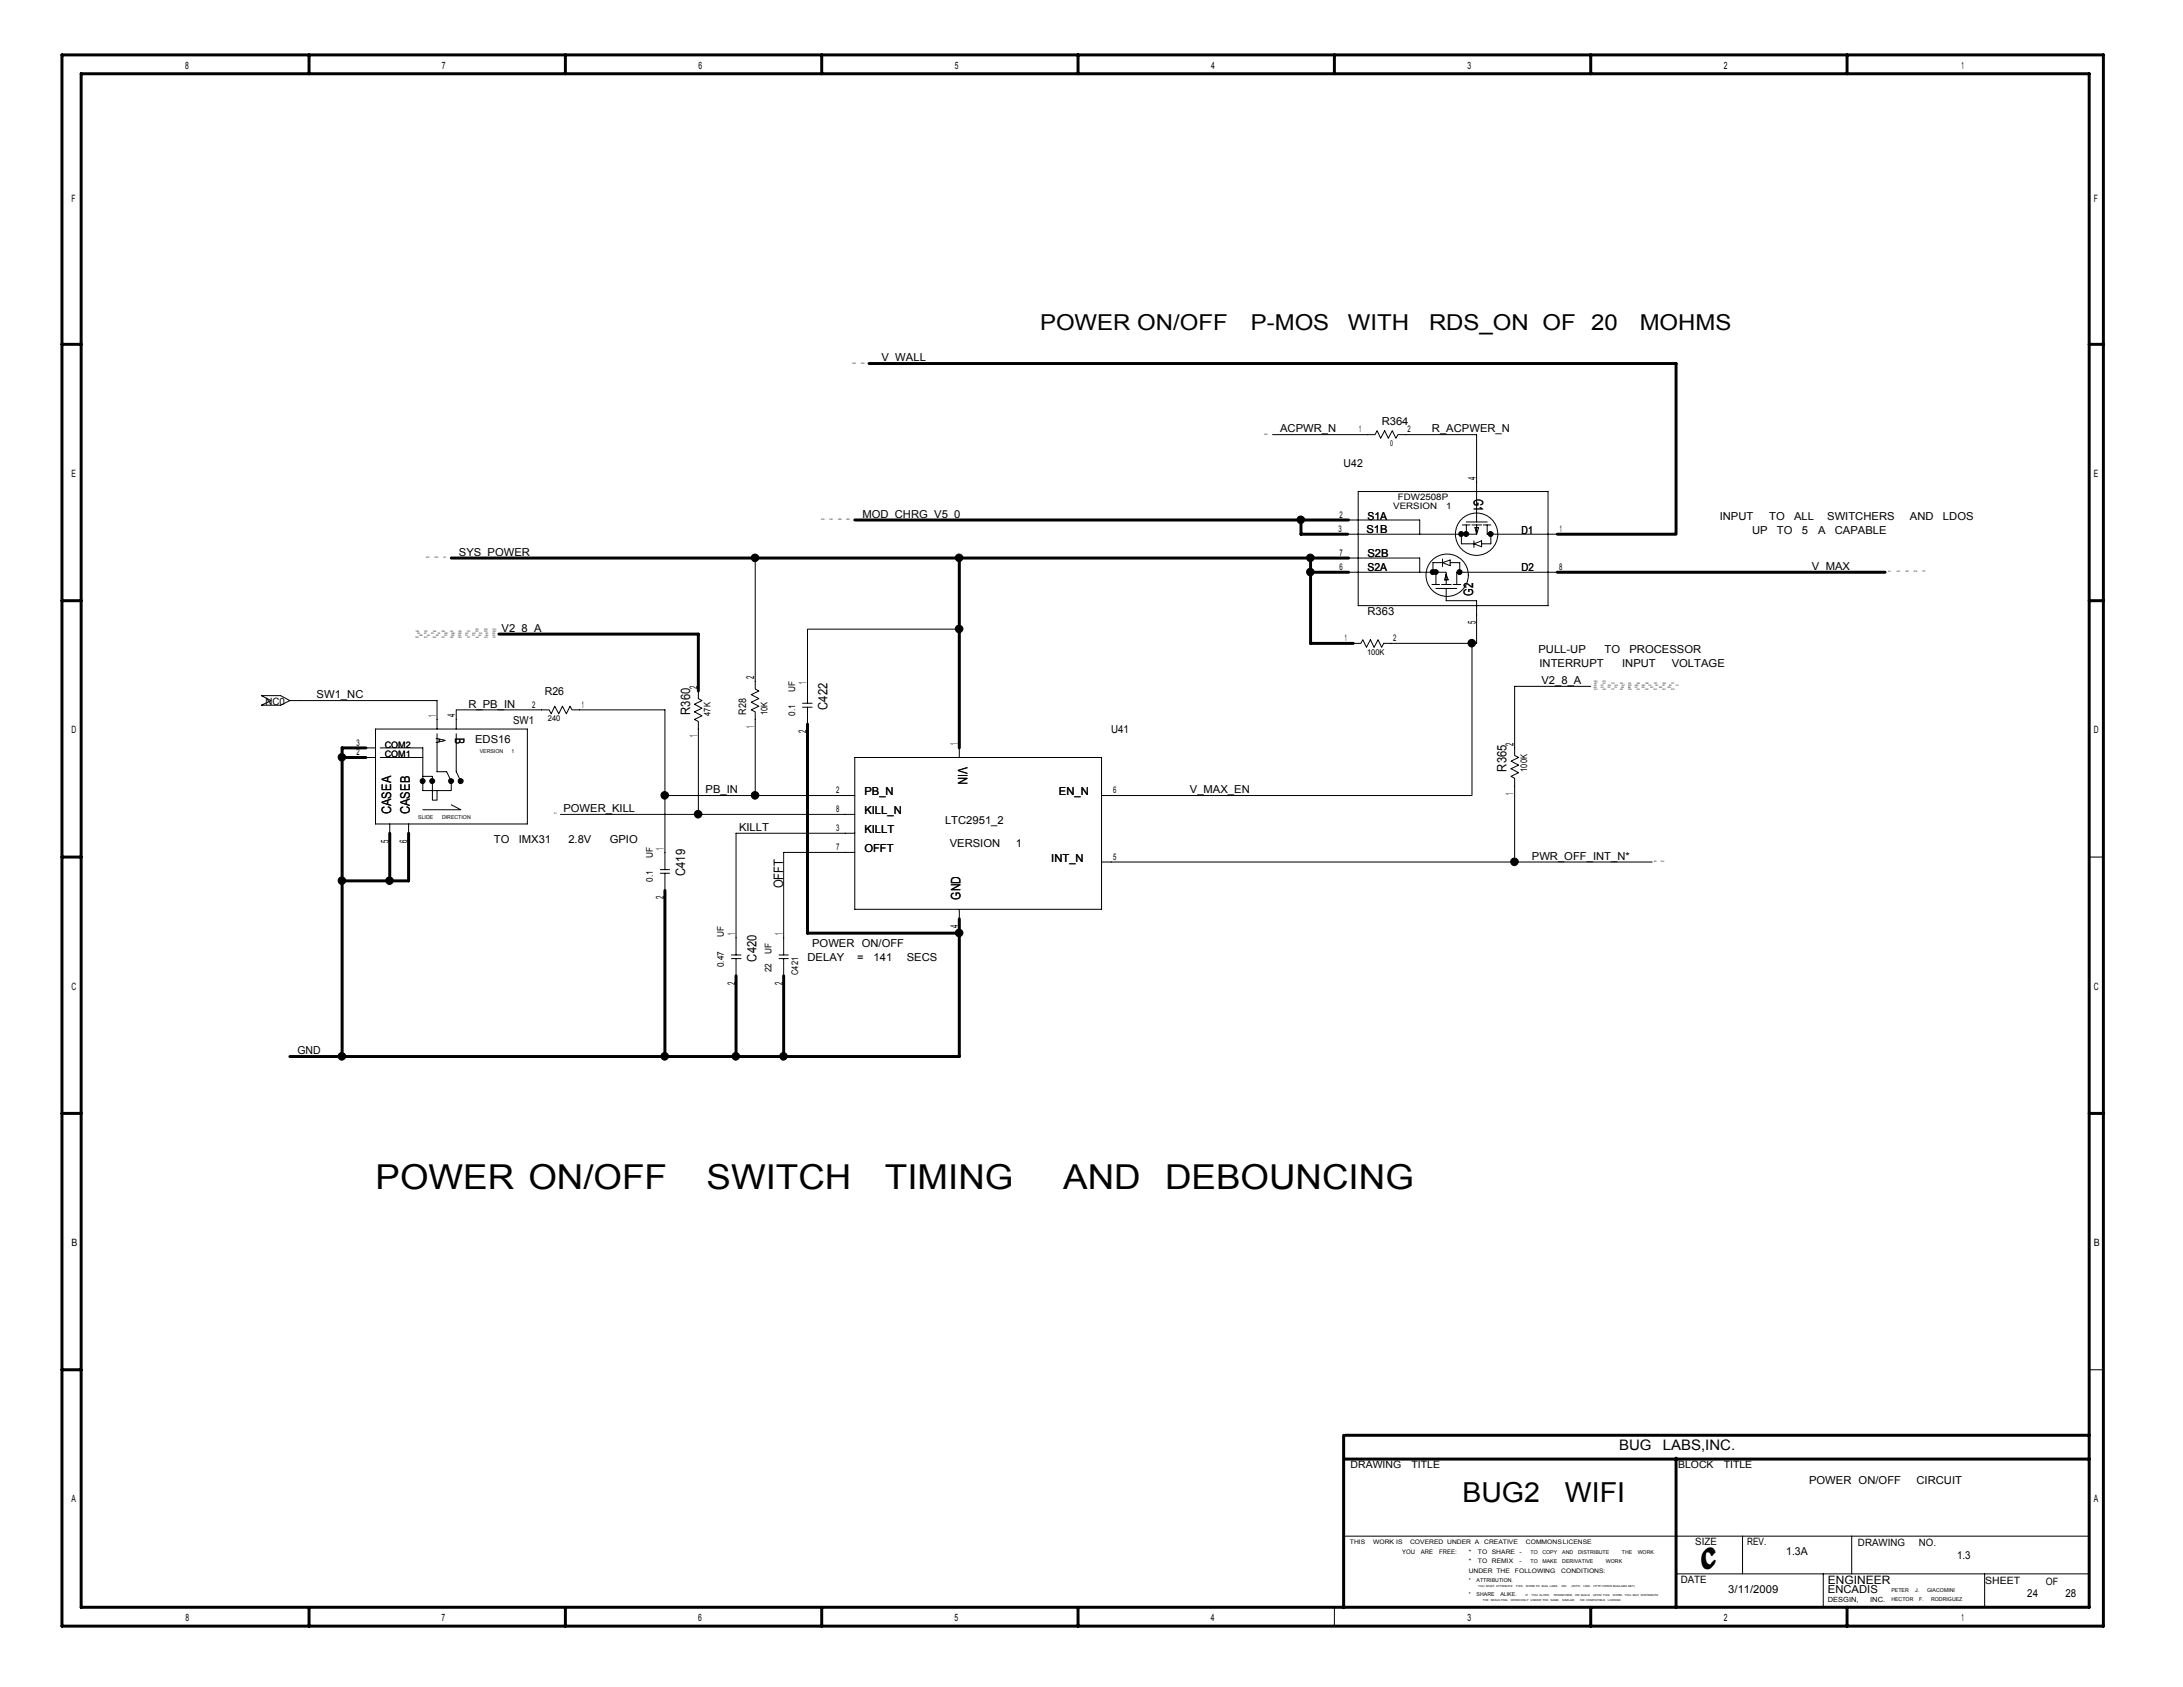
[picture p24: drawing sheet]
<svg xmlns="http://www.w3.org/2000/svg" width="279mm" height="216mm" viewBox="0 0 279 216" stroke-linecap="round" stroke-linejoin="round" font-family="sans-serif">
<defs><g id="words">
<g font-size="4.4">
<text x="48.1" y="152.2">POWER ON/OFF</text>
<text x="90.4" y="152.2">SWITCH</text>
<text x="113.3" y="152.2">TIMING</text>
<text x="136.1" y="152.2">AND</text>
<text x="149.1" y="152.2">DEBOUNCING</text>
</g>
<g font-size="3.5">
<text x="187.2" y="192.2">BUG2</text>
<text x="200.3" y="192.2">WIFI</text>
</g>
<text font-size="3.3" x="217.9" y="200.6">C</text>
<g font-size="2.8">
<text x="133.1" y="42.3">POWER ON/OFF</text>
<text x="160.1" y="42.3">P-MOS</text>
<text x="172.5" y="42.3">WITH</text>
<text x="182.9" y="42.3">RDS_ON OF 20</text>
<text x="209.9" y="42.3">MOHMS</text>
</g>
<g font-size="1.9">
<text x="207.2" y="185.6">BUG</text>
<text x="212.8" y="185.6">LABS,INC.</text>
</g>
<g font-size="1.7">
<text x="188.7" y="63.9" transform="rotate(90 188.7 63.9)">G1</text>
<text x="188.6" y="76.3" transform="rotate(-90 188.6 76.3)">G2</text>
<text x="55.8" y="94.5" transform="rotate(90 55.8 94.5)">A</text>
<text x="58.3" y="94.5" transform="rotate(90 58.3 94.5)">B</text>
<text x="88.3" y="91.5" transform="rotate(-90 88.3 91.5)">R360</text>
<text x="105.9" y="90.8" transform="rotate(-90 105.9 90.8)">C422</text>
<text x="122.7" y="98.2" transform="rotate(90 122.7 98.2)">VIN</text>
<text x="192.8" y="98.8" transform="rotate(-90 192.8 98.8)">R365</text>
<text x="50.1" y="104.2" transform="rotate(-90 50.1 104.2)">CASEA</text>
<text x="52.5" y="104.2" transform="rotate(-90 52.5 104.2)">CASEB</text>
<text x="87.7" y="112.1" transform="rotate(-90 87.7 112.1)">C419</text>
<text x="100.2" y="113.7" transform="rotate(-90 100.2 113.7)">OFFT</text>
<text x="123" y="115.1" transform="rotate(-90 123 115.1)">GND</text>
<text x="96.8" y="123.1" transform="rotate(-90 96.8 123.1)">C420</text>
</g>
<text font-size="1.5" x="233.9" y="202.7">ENGINEER</text>
<g font-size="1.4">
<text x="112.8" y="46.2">V_WALL</text>
<text x="163.8" y="55.3">ACPWR_N</text>
<text x="172" y="59.8">U42</text>
<text x="176.8" y="54.4">R364</text>
<text x="183.3" y="55.3">R_ACPWER_N</text>
<text x="188.9" y="61.5" transform="rotate(-90 188.9 61.5)">4</text>
<text x="58.7" y="71.1">SYS_POWER</text>
<text x="110.4" y="66.3">MOD_CHRG_V5_0</text>
<text x="174.9" y="68.2">S1B</text>
<text x="175" y="71.2">S2B</text>
<text x="175" y="66.5">S1A</text>
<text x="194.7" y="68.3">D1</text>
<text x="220.1" y="66.5">INPUT</text>
<text x="224.3" y="68.3">UP</text>
<text x="226.5" y="66.5">TO</text>
<text x="227.4" y="68.3">TO</text>
<text x="229.6" y="66.5">ALL</text>
<text x="230.6" y="68.3">5</text>
<text x="232.7" y="68.3">A</text>
<text x="233.9" y="66.5">SWITCHERS</text>
<text x="234.8" y="68.3">CAPABLE</text>
<text x="244.4" y="66.5">AND</text>
<text x="248.7" y="66.5">LDOS</text>
<text x="175" y="73.1">S2A</text>
<text x="194.7" y="73.1">D2</text>
<text x="231.9" y="72.9">V_MAX</text>
<text x="64.2" y="80.9">V2_8_A</text>
<text x="175" y="78.7">R363</text>
<text x="188.9" y="79.9" transform="rotate(-90 188.9 79.9)">5</text>
<text x="196.9" y="83.5">PULL-UP</text>
<text x="205.4" y="83.5">TO</text>
<text x="208.5" y="83.5">PROCESSOR</text>
<text x="40.5" y="89.4">SW1_NC</text>
<text x="69.7" y="89">R26</text>
<text x="89.3" y="88.2" transform="rotate(-90 89.3 88.2)">2</text>
<text x="96.5" y="87" transform="rotate(-90 96.5 87)">2</text>
<text x="103.2" y="87.5" transform="rotate(-90 103.2 87.5)">1</text>
<text x="197" y="85.3">INTERRUPT</text>
<text x="197.3" y="87.5">V2_8_A</text>
<text x="207.6" y="85.3">INPUT</text>
<text x="214" y="85.3">VOLTAGE</text>
<text x="55.8" y="91.7" transform="rotate(-90 55.8 91.7)">1</text>
<text x="58.3" y="91.8" transform="rotate(-90 58.3 91.8)">4</text>
<text x="60" y="90.6">R_PB_IN</text>
<text x="60.8" y="95.1">EDS16</text>
<text x="65.7" y="92.6">SW1</text>
<text x="89.3" y="94.4" transform="rotate(-90 89.3 94.4)">1</text>
<text x="96.5" y="93.2" transform="rotate(-90 96.5 93.2)">1</text>
<text x="103.2" y="93.9" transform="rotate(-90 103.2 93.9)">2</text>
<text x="122.7" y="95.4" transform="rotate(-90 122.7 95.4)">1</text>
<text x="142.2" y="93.9">U41</text>
<text x="193.7" y="95.5" transform="rotate(-90 193.7 95.5)">2</text>
<text x="90.3" y="101.5">PB_IN</text>
<text x="110.6" y="101.8">PB_N</text>
<text x="135.5" y="101.8">EN_N</text>
<text x="152.3" y="101.5">V_MAX_EN</text>
<text x="193.7" y="101.7" transform="rotate(-90 193.7 101.7)">1</text>
<text x="49.8" y="107.8" transform="rotate(-90 49.8 107.8)">5</text>
<text x="52.2" y="107.8" transform="rotate(-90 52.2 107.8)">6</text>
<text x="63.2" y="107.8">TO</text>
<text x="66.4" y="107.8">IMX31</text>
<text x="72.1" y="103.9">POWER_KILL</text>
<text x="72.7" y="107.8">2.8V</text>
<text x="78" y="107.8">GPIO</text>
<text x="94.6" y="106.4">KILLT</text>
<text x="110.6" y="106.6">KILLT</text>
<text x="110.6" y="104.2">KILL_N</text>
<text x="121" y="105.4">LTC2951_2</text>
<text x="85" y="108.8" transform="rotate(-90 85 108.8)">1</text>
<text x="110.6" y="109.1">OFFT</text>
<text x="121.6" y="108.5">VERSION</text>
<text x="130" y="108.5">1</text>
<text x="134.5" y="110.3">INT_N</text>
<text x="196.1" y="110">PWR_OFF_INT_N*</text>
<text x="85" y="115.1" transform="rotate(-90 85 115.1)">2</text>
<text x="94.1" y="119.7" transform="rotate(-90 94.1 119.7)">1</text>
<text x="100.2" y="119.7" transform="rotate(-90 100.2 119.7)">1</text>
<text x="122.7" y="118.7" transform="rotate(-90 122.7 118.7)">4</text>
<text x="103.3" y="123">DELAY</text>
<text x="103.9" y="121.2">POWER ON/OFF</text>
<text x="109.7" y="123">=</text>
<text x="111.8" y="123">141</text>
<text x="116" y="123">SECS</text>
<text x="94.1" y="126.1" transform="rotate(-90 94.1 126.1)">2</text>
<text x="100.2" y="126.1" transform="rotate(-90 100.2 126.1)">2</text>
<text x="38.1" y="134.9">GND</text>
<text x="231.5" y="189.9">POWER ON/OFF</text>
<text x="245.3" y="189.9">CIRCUIT</text>
<text x="221.2" y="203.8">3/11/2009</text>
<text x="228.6" y="199">1.3A</text>
<text x="233.9" y="203.8">ENCADIS</text>
<text x="250.5" y="199.6">1.3</text>
<text x="259.5" y="204.4">24</text>
<text x="264.3" y="204.4">28</text>
</g>
<g font-size="1.3">
<text x="23.7" y="8.8">8</text>
<text x="56.5" y="8.8">7</text>
<text x="89.4" y="8.8">6</text>
<text x="122.2" y="8.8">5</text>
<text x="155" y="8.8">4</text>
<text x="187.8" y="8.8">3</text>
<text x="220.6" y="8.8">2</text>
<text x="251.1" y="8.8">1</text>
<text x="9.2" y="25.8">F</text>
<text x="268" y="25.8">F</text>
<text x="9.2" y="61">E</text>
<text x="268" y="61">E</text>
<text x="9.2" y="93.9">D</text>
<text x="34" y="90.2">NC0</text>
<text x="95.5" y="91.5" transform="rotate(-90 95.5 91.5)">R28</text>
<text x="268" y="93.9">D</text>
<text x="9.2" y="126.7">C</text>
<text x="268" y="126.7">C</text>
<text x="9.2" y="159.5">B</text>
<text x="268" y="159.5">B</text>
<text x="172.9" y="187.9">DRAWING</text>
<text x="180.7" y="187.9">TITLE</text>
<text x="214.8" y="187.9">BLOCK</text>
<text x="220.6" y="187.9">TITLE</text>
<text x="9.2" y="192.3">A</text>
<text x="217" y="197.7">SIZE</text>
<text x="223.6" y="197.7">REV.</text>
<text x="237.8" y="197.9">DRAWING</text>
<text x="245.6" y="197.9">NO.</text>
<text x="268" y="192.3">A</text>
<text x="215.1" y="202.6">DATE</text>
<text x="254.1" y="202.8">SHEET</text>
<text x="261.8" y="202.9">OF</text>
<text x="23.7" y="207.5">8</text>
<text x="56.5" y="207.5">7</text>
<text x="89.4" y="207.5">6</text>
<text x="122.2" y="207.5">5</text>
<text x="155" y="207.5">4</text>
<text x="187.8" y="207.5">3</text>
<text x="220.6" y="207.5">2</text>
<text x="251.1" y="207.5">1</text>
</g>
<g font-size="1.2">
<text x="174" y="55.3">1</text>
<text x="180.1" y="55.3">2</text>
<text x="171.3" y="68.1">3</text>
<text x="171.4" y="71.1">7</text>
<text x="171.4" y="66.3">2</text>
<text x="199.7" y="68.1">1</text>
<text x="171.4" y="72.9">6</text>
<text x="199.6" y="72.9">8</text>
<text x="172.1" y="82.1">1</text>
<text x="178.3" y="82.1">2</text>
<text x="101.8" y="88.6" transform="rotate(-90 101.8 88.6)">UF</text>
<text x="45.6" y="95.4">3</text>
<text x="68.1" y="90.6">2</text>
<text x="74.5" y="90.6">1</text>
<text x="90.9" y="91.6" transform="rotate(-90 90.9 91.6)">47K</text>
<text x="98.2" y="91.5" transform="rotate(-90 98.2 91.5)">10K</text>
<text x="101.8" y="91.6" transform="rotate(-90 101.8 91.6)">0.1</text>
<text x="45.6" y="96.6">2</text>
<text x="107" y="101.5">2</text>
<text x="142.5" y="101.5">6</text>
<text x="195.5" y="98.8" transform="rotate(-90 195.5 98.8)">100K</text>
<text x="107" y="106.4">3</text>
<text x="107" y="103.9">8</text>
<text x="83.5" y="112.9" transform="rotate(-90 83.5 112.9)">0.1</text>
<text x="83.5" y="109.8" transform="rotate(-90 83.5 109.8)">UF</text>
<text x="107" y="108.8">7</text>
<text x="142.5" y="110">5</text>
<text x="92.6" y="120" transform="rotate(-90 92.6 120)">UF</text>
<text x="92.6" y="123.8" transform="rotate(-90 92.6 123.8)">0.47</text>
<text x="98.7" y="124.4" transform="rotate(-90 98.7 124.4)">22</text>
<text x="98.7" y="122.1" transform="rotate(-90 98.7 122.1)">UF</text>
<text x="102.2" y="124.8" transform="rotate(-90 102.2 124.8)">C421</text>
</g>
<g font-size="1.1">
<text x="178.3" y="65.2">VERSION</text>
<text x="178.9" y="64">FDW2508P</text>
<text x="185.1" y="65.2">1</text>
<text x="49.2" y="95.7">COM2</text>
<text x="49.2" y="96.9">COM1</text>
</g>
<g font-size="1">
<text x="177.9" y="57.1">0</text>
<text x="175" y="83.8">100K</text>
<text x="70.1" y="92.3">240</text>
</g>
<g font-size=".9">
<text x="233.9" y="205.1">DESGIN,</text>
<text x="239.4" y="205.1">INC.</text>
</g>
<g font-size=".8">
<text x="172.8" y="197.6">THIS</text>
<text x="175.7" y="197.6">WORK IS</text>
<text x="180.5" y="197.6">COVERED UNDER A</text>
<text x="190" y="197.6">CREATIVE</text>
<text x="195.3" y="197.6">COMMONS LICENSE</text>
<text x="179.5" y="198.8">YOU</text>
<text x="181.8" y="198.8">ARE</text>
<text x="184.2" y="198.8">FREE:</text>
<text x="188" y="198.8">*</text>
<text x="188" y="201.3">UNDER THE</text>
<text x="188" y="200.1">*</text>
<text x="189.2" y="198.8">TO</text>
<text x="189.2" y="200.1">TO</text>
<text x="190.9" y="198.8">SHARE</text>
<text x="190.9" y="200.1">REMIX</text>
<text x="193.9" y="201.3">FOLLOWING</text>
<text x="194.5" y="198.8">-</text>
<text x="194.5" y="200.1">-</text>
<text x="199.8" y="201.3">CONDITIONS:</text>
</g>
<g font-size=".7">
<text x="61.4" y="96.4">VERSION</text>
<text x="65.5" y="96.4">1</text>
<text x="53.5" y="104.8">SLIDE</text>
<text x="56.6" y="104.8">DIRECTION</text>
<text x="188" y="202.5">*</text>
<text x="189" y="202.5">ATTRIBUTION.</text>
<text x="195.9" y="200.1">TO</text>
<text x="195.9" y="198.8">TO</text>
<text x="197.4" y="200.1">MAKE</text>
<text x="197.4" y="198.8">COPY</text>
<text x="200" y="200.1">DERIVATIVE</text>
<text x="200" y="198.8">AND</text>
<text x="202" y="198.8">DISTRIBUTE</text>
<text x="205.5" y="200.1">WORK</text>
<text x="207.6" y="198.8">THE</text>
<text x="209.6" y="198.8">WORK</text>
<text x="242.1" y="203.7">PETER</text>
<text x="245.1" y="203.7">J.</text>
<text x="246.6" y="203.7">GIACOMINI</text>
<text x="188" y="204.3">*</text>
<text x="189" y="204.3">SHARE</text>
<text x="192" y="204.3">ALIKE.</text>
<text x="242.1" y="204.9">HECTOR</text>
<text x="245.6" y="204.9">F.</text>
<text x="247.2" y="204.9">RODRIGUEZ</text>
</g>
<g font-size=".3">
<text x="109.1" y="46.5">23E5</text>
<text x="110.2" y="46.5">23D3</text>
<text x="161.8" y="55.6">23E3</text>
<text x="54.5" y="71.4">23D1</text>
<text x="55.6" y="71.4">22E2</text>
<text x="56.7" y="71.4">3C6</text>
<text x="105.1" y="66.5">21D4</text>
<text x="106.2" y="66.5">21B1</text>
<text x="107.3" y="66.5">20D4</text>
<text x="108.3" y="66.5">20B1</text>
<text x="241.7" y="73.2">4F2</text>
<text x="242.8" y="73.2">25C7</text>
<text x="243.9" y="73.2">25E7</text>
<text x="244.9" y="73.2">27C6</text>
<text x="246" y="73.2">27F7</text>
<text x="53.2" y="80.9">13D8</text>
<text x="53.2" y="81.6">25E1</text>
<text x="53.4" y="81.2">3E8</text>
<text x="53.7" y="81.4">10B5</text>
<text x="54.3" y="81.2">3D7</text>
<text x="54.3" y="80.9">13D7</text>
<text x="54.3" y="81.6">25C7</text>
<text x="54.7" y="81.4">9E5</text>
<text x="55.2" y="81.2">3D2</text>
<text x="55.4" y="80.9">13B8</text>
<text x="55.4" y="81.6">24D3</text>
<text x="55.8" y="81.4">9D8</text>
<text x="56" y="81.2">3C6</text>
<text x="56.5" y="80.9">13B4</text>
<text x="56.5" y="81.6">19F3</text>
<text x="56.9" y="81.2">28D1</text>
<text x="56.9" y="81.4">9C5</text>
<text x="57.6" y="80.9">12F6</text>
<text x="57.6" y="81.6">19E2</text>
<text x="57.8" y="81.2">25B3</text>
<text x="57.8" y="81.4">9B6</text>
<text x="58.6" y="81.2">22D5</text>
<text x="58.6" y="81.4">8A8</text>
<text x="58.6" y="80.9">12D3</text>
<text x="58.6" y="81.6">18F2</text>
<text x="59.5" y="81.2">14E7</text>
<text x="59.5" y="81.4">7F8</text>
<text x="59.7" y="80.9">11E3</text>
<text x="59.7" y="81.6">17E7</text>
<text x="60.4" y="81.2">14C8</text>
<text x="60.4" y="81.4">7D5</text>
<text x="60.8" y="80.9">10F7</text>
<text x="60.8" y="81.6">14E6</text>
<text x="60.8" y="80.6">27F3</text>
<text x="61.3" y="81.2">12C8</text>
<text x="61.3" y="81.4">6C4</text>
<text x="61.9" y="80.9">10E7</text>
<text x="61.9" y="81.6">14C5</text>
<text x="61.9" y="80.6">27D3</text>
<text x="62.2" y="81.2">5E7</text>
<text x="62.2" y="81.4">6B4</text>
<text x="63" y="81.2">4D5</text>
<text x="63" y="81.4">3F8</text>
<text x="63" y="80.9">10D5</text>
<text x="63" y="81.6">13F7</text>
<text x="63" y="80.6">27C6</text>
<text x="204" y="87.8">4D5</text>
<text x="204" y="88.1">6B4</text>
<text x="204" y="87.6">10E7</text>
<text x="204" y="88.3">14C5</text>
<text x="204" y="87.3">27D3</text>
<text x="204.9" y="87.8">5E7</text>
<text x="204.9" y="88.1">6C4</text>
<text x="205.1" y="87.6">10F7</text>
<text x="205.1" y="88.3">14E6</text>
<text x="205.1" y="87.3">27F3</text>
<text x="205.7" y="88.1">7D5</text>
<text x="205.7" y="87.8">12C8</text>
<text x="206.2" y="88.3">17E7</text>
<text x="206.2" y="87.6">11E3</text>
<text x="206.6" y="87.8">14C8</text>
<text x="206.6" y="88.1">7F8</text>
<text x="207.3" y="88.3">18F2</text>
<text x="207.3" y="87.6">12D3</text>
<text x="207.5" y="87.8">14E7</text>
<text x="207.5" y="88.1">8A8</text>
<text x="208.4" y="87.8">22D5</text>
<text x="208.4" y="87.6">12F6</text>
<text x="208.4" y="88.3">19E2</text>
<text x="208.4" y="88.1">9B6</text>
<text x="209.3" y="87.8">25B3</text>
<text x="209.3" y="88.1">9C5</text>
<text x="209.5" y="88.3">19F3</text>
<text x="209.5" y="87.6">13B4</text>
<text x="210.1" y="87.8">28D1</text>
<text x="210.1" y="88.1">9D8</text>
<text x="210.6" y="87.6">13B8</text>
<text x="210.6" y="88.3">24D7</text>
<text x="211" y="87.8">3C6</text>
<text x="211.2" y="88.1">9E5</text>
<text x="211.7" y="88.3">25C7</text>
<text x="211.7" y="87.6">13D7</text>
<text x="211.9" y="87.8">3D2</text>
<text x="212.3" y="88.1">10B5</text>
<text x="212.8" y="87.8">3D7</text>
<text x="212.8" y="87.6">13D8</text>
<text x="212.8" y="88.3">25E1</text>
<text x="213.4" y="88.1">10D5</text>
<text x="213.6" y="87.8">3E8</text>
<text x="213.9" y="88.3">27C6</text>
<text x="213.9" y="87.6">13F7</text>
<text x="214.5" y="87.8">3F8</text>
<text x="70.9" y="104.2">4F3</text>
<text x="211.7" y="110.3">4E3</text>
<text x="212.6" y="110.3">19A4</text>
<text x="189.2" y="203.1">YOU MUST ATTRIBUTE</text>
<text x="194" y="203.1">THIS</text>
<text x="195.3" y="203.1">WORK TO BUG LABS,</text>
<text x="199.9" y="203.1">INC.</text>
<text x="201.1" y="203.1">(WITH</text>
<text x="202.7" y="203.1">LINK</text>
<text x="203.9" y="203.1">HTTP://WWW.BUGLABS.NET)</text>
<text x="189.8" y="204.9">THE</text>
<text x="190.8" y="204.9">RESULTING</text>
<text x="193.4" y="204.9">WORK ONLY UNDER THE</text>
<text x="195.3" y="204.3">IF</text>
<text x="196" y="204.3">YOU ALTER,</text>
<text x="198.4" y="204.9">SAME,</text>
<text x="198.8" y="204.3">TRANSFORM,</text>
<text x="200" y="204.9">SIMILAR,</text>
<text x="201.6" y="204.3">OR BUILD</text>
<text x="202.2" y="204.9">OR COMPATIBLE</text>
<text x="203.9" y="204.3">UPON THIS</text>
<text x="205.8" y="204.9">LICENSE.</text>
<text x="206.4" y="204.3">WORK, YOU MAY DISTRIBUTE</text>
</g>
</g></defs>
<g fill="none" stroke="#000" stroke-width=".38">
<path d="M7.9 7h261.3v201.1h-261.3zM10.4 9.4h257v196.3h-257zM39.6 7v2.4M72.4 7v2.4M105.2 7v2.4M138 7v2.4M170.8 7v2.4M203.6 7v2.4M236.4 7v2.4M7.9 44.1h2.5M111.2 46.5h103.3v21.9h-15.2M267.4 44.1h1.8"/>
<path d="M7.9 76.9h2.5M57.8 71.4h114.8M109.4 66.5h63.2M122.8 71.4v24.3M166.5 66.5v1.9h6M167.7 71.4v10.9h5.5M167.7 73.2h4.9M199.3 73.2h42M267.4 76.9h1.8M43.8 96.9h3M46.8 95.7h-3v39.5M63.9 81.2h25.5v7.2"/>
<path d="M103.3 92.7v26.7h19.5M7.9 109.7h2.5M49.9 106.6v6.1M52.3 106.6v6.1h-8.5M85.1 114v21.2h9.1M122.8 117.6v17.6h-28.6M37.1 135.2h48M94.2 124.9v10.3M100.3 124.9v10.3M7.9 142.5h2.5M267.4 142.5h1.8M7.9 175.3h2.5"/>
<path d="M172 183.7v22M172.2 183.7h95.2M172.2 186.7h95.2M214.5 186.6v19.1M39.6 205.7v2.4M72.4 205.7v2.4M105.2 205.7v2.4M138 205.7v2.4M203.6 205.7v2.4M236.4 205.7v2.4"/>
</g>
<g fill="none" stroke="#000" stroke-width=".13">
<path d="M162.9 55.6h13.1l.2-.5 .5 1 .5-1 .5 1 .5-1 .5 1 .2-.5h10.1v11.2M96.7 71.4v16.8l.4 .2-.9 .5 .9 .5-.9 .5 .9 .5-.9 .4 .5 .3v10.7M172.6 73.2h12.5v1.6M172.6 66.5h9.1v1.9M172.6 71.4h9.1v1.8M173.8 62.9h24.3v14.6h-24.3zM183.3 74.8h.9M183.8 75.3h2.7M183.8 73.2v1.6M184.5 74.8h1.2M184.6 72l1-.3v.7zM184.6 72h-1.2v1.2"/>
<path d="M184.6 71.5v1M185.1 75.3v1.6h3.9v5.4h-11.9l-.3 .5-.4-.9-.5 .9-.5-.9-.5 .9-.5-.9-.2 .4h-1M185.1 73.5l.2 .7h-.4zM185.6 72h1.2v1.2M186 74.8h1M187 68.4v1.2h1.7M187.2 67.2h.9M187.7 66.8h2.6M187.7 67.2v1.2M188.4 67.2h1.2M188.7 69.6l.9-.4v.8zM188.7 69.2v.9"/>
<path d="M188.8 67.5h.4l-.2 .9zM189 67.2v1.2h-16.5M189.8 67.2h1M190.3 67.2v1.2h9M190.8 68.4v1.2h-1.2M199.3 73.2h-12.8v1.6M37.1 89.7l-1.2 .6h-2.4l1.2-.6-1.2-.7h2.4l1.2 .7h18.8v3.6M46.8 96.9h1.3M46.8 95.7h1.3M48.1 93.3h19.4v12.2h-19.4zM48.7 96.9h5.4M54.1 99.4h1.2v3h.6v-1.2"/>
<path d="M55.9 93.9v4.9h1.3l.6 1.2v1.2h-3.7v-5.5h-5.4M58.4 93.3v-2.5h11.9l.2 .6 .5-1 .5 1 .5-1 .5 1 .5-1 .2 .4h11.9v20.5M58.4 93.9v4.9l.6 1.2M89.4 88.4v1l.4 .3-.9 .4 .9 .5-.9 .5 .9 .5-.9 .5 .5 .2v11.9M102.7 90.5h1.2M102.7 90h1.2M103.3 90.5v2.2M109.4 96.9h31.6v19.5h-31.6zM122.8 80.5h-19.5v9.5M122.8 95.7v1.2M188.4 82.3v19.5h-47.4M203.6 87.8h-9.7v8.9l.5 .2-1 .5 1 .5-1 .5 1 .5-1 .5 .5 .2v10.7h17.6"/>
<path d="M49.9 105.5v1.1M52.3 105.5v1.1M57.8 103l1.2 .6h-4.9M71.7 104.2h37.7M84.5 111.8h1.2M84.5 111.3h1.2M85.1 101.8h24.3M85.1 111.8v2.2M109.4 106.6h-15.2v15.6M109.4 109.1h-9.1v13.1M122.8 116.4v1.2M141 110.3h52.9"/>
<path d="M267.4 109.7h1.8M93.6 122.7h1.2M93.6 122.2h1.2M94.2 122.7v2.2M99.7 122.7h1.2M99.7 122.2h1.2M100.3 122.7v2.2M267.4 175.3h1.8M172.2 196.6h95.2M223 196.6v4.8M237 196.6v4.8M170.8 205.7v2.4"/>
<path d="M214.5 201.4h52.9M233.4 201.4v4.3M254 201.4v4.3"/>
<circle cx="185.2" cy="73.6" r="2.71"/>
<circle cx="189" cy="68.4" r="2.71"/>
</g>
<g fill="#000" stroke="#000" stroke-width=".13">
<circle cx="96.6" cy="71.4" r=".49"/>
<circle cx="122.8" cy="71.4" r=".49"/>
<circle cx="166.5" cy="66.5" r=".49"/>
<circle cx="167.7" cy="73.2" r=".49"/>
<circle cx="167.7" cy="71.4" r=".49"/>
<circle cx="183.4" cy="73.2" r=".32"/>
<circle cx="183.8" cy="73.2" r=".32"/>
<circle cx="186.8" cy="73.2" r=".32"/>
<circle cx="187" cy="68.3" r=".32"/>
<circle cx="187.7" cy="68.3" r=".32"/>
<circle cx="190.8" cy="68.3" r=".32"/>
<circle cx="43.8" cy="96.9" r=".49"/>
<circle cx="54.1" cy="100" r=".32"/>
<circle cx="55.3" cy="100" r=".32"/>
<circle cx="57.7" cy="100" r=".32"/>
<circle cx="59" cy="100" r=".32"/>
<circle cx="122.8" cy="80.5" r=".49"/>
<circle cx="188.4" cy="82.3" r=".49"/>
<circle cx="43.8" cy="112.7" r=".49"/>
<circle cx="49.9" cy="112.7" r=".49"/>
<circle cx="85.1" cy="101.8" r=".49"/>
<circle cx="89.4" cy="104.2" r=".49"/>
<circle cx="96.6" cy="101.8" r=".49"/>
<circle cx="122.8" cy="119.4" r=".49"/>
<circle cx="193.8" cy="110.3" r=".49"/>
<circle cx="43.8" cy="135.2" r=".49"/>
<circle cx="85.1" cy="135.2" r=".49"/>
<circle cx="94.2" cy="135.2" r=".49"/>
<circle cx="100.3" cy="135.2" r=".49"/>
</g>
<use href="#words"/>
</svg>
